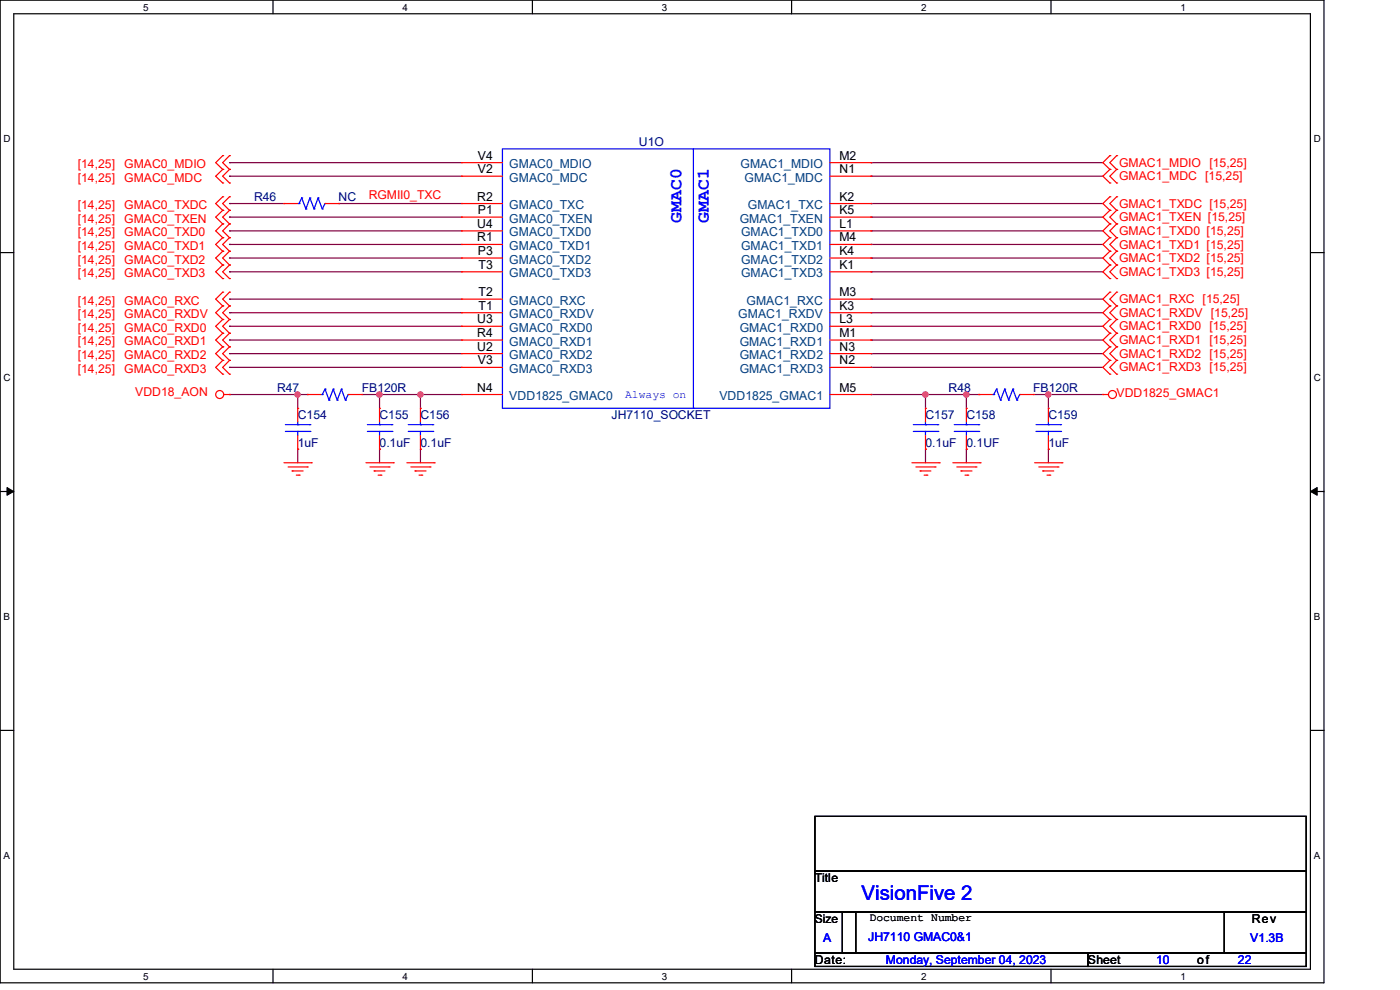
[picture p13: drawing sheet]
<svg xmlns="http://www.w3.org/2000/svg" width="297mm" height="210mm" viewBox="0 0 297 210" stroke-linecap="round" stroke-linejoin="round" font-family="sans-serif">
<defs><g id="words">
<text font-size="4.3" fill="#00f" x="182.8" y="191">VisionFive 2</text>
<g font-size="3.8" fill="#00f">
<text x="144.6" y="47.2" transform="rotate(-90 144.6 47.2)">GMAC0</text>
<text x="150.4" y="47.2" transform="rotate(-90 150.4 47.2)">GMAC1</text>
</g>
<g font-size="2.6" fill="#f00">
<text x="16.5" y="35.6">[14,25]</text>
<text x="26.4" y="35.6">GMAC0_MDIO</text>
<text x="237.4" y="35.3">GMAC1_MDIO [15,25]</text>
<text x="16.5" y="38.6">[14,25]</text>
<text x="26.4" y="38.6">GMAC0_MDC</text>
<text x="237.4" y="38.3">GMAC1_MDC [15,25]</text>
<text x="16.5" y="44.3">[14,25]</text>
<text x="16.5" y="47.2">[14,25]</text>
<text x="26.4" y="44.3">GMAC0_TXDC</text>
<text x="26.4" y="47.2">GMAC0_TXEN</text>
<text x="78.2" y="42.2">RGMII0_TXC</text>
<text x="237.4" y="44.1">GMAC1_TXDC [15,25]</text>
<text x="237.4" y="46.9">GMAC1_TXEN [15,25]</text>
<text x="16.5" y="53">[14,25]</text>
<text x="16.5" y="50.1">[14,25]</text>
<text x="26.4" y="53">GMAC0_TXD1</text>
<text x="26.4" y="50.1">GMAC0_TXD0</text>
<text x="237.4" y="49.8">GMAC1_TXD0 [15,25]</text>
<text x="237.4" y="52.7">GMAC1_TXD1 [15,25]</text>
<text x="16.5" y="58.8">[14,25]</text>
<text x="16.5" y="55.9">[14,25]</text>
<text x="26.4" y="58.8">GMAC0_TXD3</text>
<text x="26.4" y="55.9">GMAC0_TXD2</text>
<text x="237.4" y="58.5">GMAC1_TXD3 [15,25]</text>
<text x="237.4" y="55.6">GMAC1_TXD2 [15,25]</text>
<text x="16.5" y="64.6">[14,25]</text>
<text x="26.4" y="64.6">GMAC0_RXC</text>
<text x="237.4" y="64.3">GMAC1_RXC [15,25]</text>
<text x="16.5" y="70.4">[14,25]</text>
<text x="16.5" y="67.5">[14,25]</text>
<text x="26.4" y="70.4">GMAC0_RXD0</text>
<text x="26.4" y="67.5">GMAC0_RXDV</text>
<text x="237.4" y="70.1">GMAC1_RXD0 [15,25]</text>
<text x="237.4" y="67.2">GMAC1_RXDV [15,25]</text>
<text x="16.5" y="73.3">[14,25]</text>
<text x="16.5" y="76.2">[14,25]</text>
<text x="26.4" y="73.3">GMAC0_RXD1</text>
<text x="26.4" y="76.2">GMAC0_RXD2</text>
<text x="237.4" y="73">GMAC1_RXD1 [15,25]</text>
<text x="237.4" y="75.9">GMAC1_RXD2 [15,25]</text>
<text x="16.5" y="79.1">[14,25]</text>
<text x="26.4" y="79.1">GMAC0_RXD3</text>
<text x="28.7" y="84">VDD18_AON</text>
<text x="237.4" y="78.8">GMAC1_RXD3 [15,25]</text>
<text x="236.9" y="84.3">VDD1825_GMAC1</text>
</g>
<g font-size="2.6">
<text x="101.4" y="33.9">V4</text>
<text x="178.1" y="33.9">M2</text>
<text x="101.4" y="36.7">V2</text>
<text x="178.1" y="36.7">N1</text>
<text x="101.2" y="42.5">R2</text>
<text x="101.4" y="45.4">P1</text>
<text x="178.1" y="42.5">K2</text>
<text x="178.1" y="45.4">K5</text>
<text x="101.2" y="51.2">R1</text>
<text x="101.2" y="48.3">U4</text>
<text x="178.1" y="48.3">L1</text>
<text x="178.1" y="51.2">M4</text>
<text x="101.4" y="54.1">P3</text>
<text x="101.5" y="57">T3</text>
<text x="178.1" y="57">K1</text>
<text x="178.1" y="54.1">K4</text>
<text x="101.5" y="65.7">T1</text>
<text x="101.5" y="62.8">T2</text>
<text x="178.1" y="65.7">K3</text>
<text x="178.1" y="62.8">M3</text>
<text x="101.2" y="71.5">R4</text>
<text x="101.2" y="68.6">U3</text>
<text x="178.1" y="68.6">L3</text>
<text x="178.1" y="71.5">M1</text>
<text x="101.2" y="74.4">U2</text>
<text x="101.4" y="77.3">V3</text>
<text x="178.1" y="77.3">N2</text>
<text x="178.1" y="74.4">N3</text>
<text x="101.2" y="83.1">N4</text>
<text x="178.1" y="83.1">M5</text>
<text x="172.9" y="187.1">Title</text>
<text x="265.6" y="195.8">Rev</text>
<text x="172.9" y="204.5">Date:</text>
<text x="230.8" y="204.5">Sheet</text>
<text x="254" y="204.5">of</text>
</g>
<g font-size="2.6" fill="#004080">
<text x="108" y="35.7">GMAC0_MDIO</text>
<text x="157.1" y="35.7">GMAC1_MDIO</text>
<text x="108" y="38.6">GMAC0_MDC</text>
<text x="157.9" y="38.6">GMAC1_MDC</text>
<text x="108" y="47.2">GMAC0_TXEN</text>
<text x="108" y="44.4">GMAC0_TXC</text>
<text x="156.9" y="47.2">GMAC1_TXEN</text>
<text x="158.7" y="44.4">GMAC1_TXC</text>
<text x="108" y="53">GMAC0_TXD1</text>
<text x="108" y="50.2">GMAC0_TXD0</text>
<text x="157.2" y="50.2">GMAC1_TXD0</text>
<text x="157.2" y="53">GMAC1_TXD1</text>
<text x="108" y="55.9">GMAC0_TXD2</text>
<text x="108" y="58.8">GMAC0_TXD3</text>
<text x="157.2" y="58.8">GMAC1_TXD3</text>
<text x="157.2" y="55.9">GMAC1_TXD2</text>
<text x="108" y="64.6">GMAC0_RXC</text>
<text x="158.4" y="64.6">GMAC1_RXC</text>
<text x="108" y="67.5">GMAC0_RXDV</text>
<text x="108" y="70.4">GMAC0_RXD0</text>
<text x="156.6" y="67.5">GMAC1_RXDV</text>
<text x="156.9" y="70.4">GMAC1_RXD0</text>
<text x="108" y="73.3">GMAC0_RXD1</text>
<text x="108" y="76.2">GMAC0_RXD2</text>
<text x="156.9" y="73.3">GMAC1_RXD1</text>
<text x="156.9" y="76.2">GMAC1_RXD2</text>
<text x="108" y="79.1">GMAC0_RXD3</text>
<text x="156.9" y="79.1">GMAC1_RXD3</text>
<text x="108" y="84.9">VDD1825_GMAC0</text>
<text x="152.6" y="84.9">VDD1825_GMAC1</text>
</g>
<g font-size="2.6" fill="#000080">
<text x="135.6" y="31">U1O</text>
<text x="53.9" y="42.6">R46</text>
<text x="71.8" y="42.6">NC</text>
<text x="58.8" y="83.1">R47</text>
<text x="76.7" y="83.1">FB120R</text>
<text x="201.3" y="83.1">R48</text>
<text x="219.2" y="83.1">FB120R</text>
<text x="63.2" y="88.9">C154</text>
<text x="80.5" y="88.9">C155</text>
<text x="89.2" y="88.9">C156</text>
<text x="129.8" y="88.9">JH7110_SOCKET</text>
<text x="196.3" y="88.9">C157</text>
<text x="205" y="88.9">C158</text>
<text x="222.4" y="88.9">C159</text>
<text x="63.2" y="94.7">1uF</text>
<text x="80.5" y="94.7">0.1uF</text>
<text x="89.2" y="94.7">0.1uF</text>
<text x="196.3" y="94.7">0.1uF</text>
<text x="205" y="94.7">0.1UF</text>
<text x="222.4" y="94.7">1uF</text>
</g>
<g font-size="2.6" fill="#00f">
<text x="174.6" y="199.8">A</text>
<text x="184.2" y="199.6">JH7110 GMAC0&amp;1</text>
<text x="265.3" y="199.8">V1.3B</text>
<text x="188" y="204.5">Monday, September 04, 2023</text>
<text x="245.3" y="204.5">10</text>
<text x="262.6" y="204.5">22</text>
</g>
<text font-size="2.5" x="172.9" y="195.7">Size</text>
<text font-size="2.4" fill="#00f" x="132.6" y="84.5">Always on</text>
<text font-size="2.4" x="184.5" y="195.4">Document Number</text>
<g font-size="2.1">
<text x="30.4" y="2.2">5</text>
<text x="85.4" y="2.2">4</text>
<text x="140.4" y="2.2">3</text>
<text x="195.4" y="2.2">2</text>
<text x="250.4" y="2.2">1</text>
<text x=".8" y="30.1">D</text>
<text x="278.7" y="30.1">D</text>
<text x=".8" y="80.8">C</text>
<text x="278.7" y="80.8">C</text>
<text x=".8" y="131.5">B</text>
<text x="278.7" y="131.5">B</text>
<text x=".8" y="182.2">A</text>
<text x="278.7" y="182.2">A</text>
<text x="30.4" y="207.8">5</text>
<text x="85.4" y="207.8">4</text>
<text x="140.4" y="207.8">3</text>
<text x="195.4" y="207.8">2</text>
<text x="250.4" y="207.8">1</text>
</g>
</g></defs>
<path d="M0 0h280.9v208.5h-280.9zM2.9 2.9h275.1v202.7h-275.1z" fill="none" stroke="#000" stroke-width=".25"/>
<g fill="#fff">
<path d="M30.4 .3h1.1v2.4h-1.1z"/>
<path d="M30.4 205.9h1.1v2.3h-1.1z"/>
</g>
<path d="M57.9 0v2.9M57.9 205.6v2.9" fill="none" stroke="#000" stroke-width=".25"/>
<g fill="#fff">
<path d="M85.4 .3h1.1v2.4h-1.1z"/>
<path d="M85.4 205.9h1.1v2.3h-1.1z"/>
</g>
<path d="M112.9 0v2.9M112.9 205.6v2.9" fill="none" stroke="#000" stroke-width=".25"/>
<g fill="#fff">
<path d="M140.4 .3h1.2v2.4h-1.2z"/>
<path d="M140.4 205.9h1.2v2.3h-1.2z"/>
</g>
<path d="M167.9 0v2.9M167.9 205.6v2.9" fill="none" stroke="#000" stroke-width=".25"/>
<g fill="#fff">
<path d="M195.4 .3h1.2v2.4h-1.2z"/>
<path d="M195.4 205.9h1.2v2.3h-1.2z"/>
</g>
<path d="M223 0v2.9M223 205.6v2.9" fill="none" stroke="#000" stroke-width=".25"/>
<g fill="#fff">
<path d="M250.4 .3h1.2v2.4h-1.2z"/>
<path d="M250.4 205.9h1.2v2.3h-1.2z"/>
<path d="M.8 28.2h1.4v2.4h-1.4z"/>
<path d="M278.7 28.2h1.5v2.4h-1.5z"/>
<path d="M.8 78.9h1.4v2.3h-1.4z"/>
<path d="M278.7 78.9h1.5v2.3h-1.5z"/>
</g>
<path d="M0 53.6h2.9M278 53.6h2.9" fill="none" stroke="#000" stroke-width=".25"/>
<g fill="#fff">
<path d="M.8 129.6h1.3v2.3h-1.3z"/>
<path d="M278.7 129.6h1.4v2.3h-1.4z"/>
</g>
<path d="M0 104.3h2.9M278 104.3h2.9" fill="none" stroke="#000" stroke-width=".25"/>
<path d="M1.5 103.4l1.4 .9-1.4 .8zM278 104.3l1.4-.9v1.7z" fill="#000" stroke="#000" stroke-width=".21"/>
<g fill="#fff">
<path d="M.8 180.3h1.3v2.3h-1.3z"/>
<path d="M278.7 180.3h1.4v2.3h-1.4z"/>
</g>
<path d="M0 154.9h2.9M278 154.9h2.9M172.9 173.2h104.2v11.6h-104.2zM172.9 184.8h104.2v8.7h-104.2zM172.9 193.5h8.7v8.6h-8.7zM178.7 193.5h81.1v8.6h-81.1zM259.8 193.5h17.3v8.6h-17.3zM172.9 202.1h57.9v2.9h-57.9zM230.8 202.1h46.3v2.9h-46.3z" fill="none" stroke="#000" stroke-width=".25"/>
<g fill="none" stroke="#800040" stroke-width=".25">
<path d="M48.7 34.5h.1M48.7 37.4h.1M48.7 37.4h49.2M48.7 34.5h49.2M184.8 37.4h.1M184.8 34.5h.1M184.8 37.4h49.2M184.8 34.5h49.2M48.7 43.2h.1M48.7 46.1h.1M48.7 49h.1M48.7 51.9h.1"/>
<path d="M48.7 54.7h.1M48.7 57.7h.1M48.7 43.2h11.5M48.7 46.1h49.2M48.7 49h49.2M48.7 51.9h49.2M48.7 54.7h49.2M48.7 57.7h49.2M71.8 43.2h.1M71.8 43.2h26.1M184.8 43.2h.1M184.8 46.1h.1"/>
<path d="M184.8 49h.1M184.8 51.9h.1M184.8 54.7h.1M184.8 57.7h.1M184.8 43.2h49.2M184.8 46.1h49.2M184.8 49h49.2M184.8 51.9h49.2M184.8 54.7h49.2M184.8 57.7h49.2M48.7 63.5h.1M48.7 66.3h.1"/>
<path d="M48.7 75h.1M48.7 77.9h.1M48.7 69.2h.1M48.7 72.1h.1M48.7 72.1h49.2M48.7 69.2h49.2M48.7 77.9h49.2M48.7 75h49.2M48.7 66.3h49.2M48.7 63.5h49.2M184.8 72.1h.1M184.8 69.2h.1"/>
<path d="M184.8 77.9h.1M184.8 75h.1M184.8 66.3h.1M184.8 63.5h.1M184.8 72.1h49.2M184.8 69.2h49.2M184.8 77.9h49.2M184.8 75h49.2M184.8 66.3h49.2M184.8 63.5h49.2M48.7 83.7h.1M48.7 83.7h16.5"/>
<path d="M63.2 95.3h.1M63.2 83.7h.1M63.2 83.7v2.9M63.2 95.3v2.9M65.2 83.7h.1M76.8 83.7h21.1M80.5 83.7h.1M80.5 95.3h.1M80.5 83.7v2.9M80.5 95.3v2.9M89.2 83.7h.1M89.2 95.3h.1"/>
<path d="M89.2 83.7v2.9M89.2 95.3v2.9M184.8 83.7h.1M184.8 83.7h22.8M196.3 83.7h.1M196.3 95.3h.1M196.3 83.7v2.9M196.3 95.3v2.9M205 83.7h.1M205 95.3h.1M205 83.7v2.9M205 95.3v2.9"/>
<path d="M207.6 83.7h.1M219.2 83.7h14.8M222.4 95.3h.1M222.4 83.7h.1M222.4 83.7v2.9M222.4 95.3v2.9"/>
</g>
<g fill="#f0f" stroke="#f0f" stroke-width=".25">
<circle cx="63.1" cy="83.7" r=".55"/>
<circle cx="89.2" cy="83.7" r=".55"/>
<circle cx="205" cy="83.7" r=".55"/>
<circle cx="196.3" cy="83.7" r=".56"/>
<circle cx="80.5" cy="83.7" r=".56"/>
<circle cx="222.4" cy="83.7" r=".55"/>
</g>
<g fill="none" stroke="#f00" stroke-width=".25">
<path d="M47.2 33h.1M47.2 35.9h.1M47.2 38.8h.1M47.2 33l-1.4 1.5 1.4 1.4M47.2 35.9l-1.4 1.5 1.4 1.4M48.7 33h.1M48.7 35.9h.1M48.7 38.8h.1M48.7 33l-1.5 1.5 1.5 1.4M48.7 35.9l-1.5 1.5 1.5 1.4M97.9 37.4h.1M97.9 34.5h.1"/>
<path d="M97.9 34.5h8.7M97.9 37.4h8.7M176.1 34.5h8.7M176.1 37.4h8.7M184.8 34.5h.1M184.8 37.4h.1M235.5 35.9h.1M235.5 38.8h.1M235.5 33h.1M235.5 35.9l-1.5 1.5 1.5 1.4M235.5 33l-1.5 1.5 1.5 1.4M236.9 38.8h.1"/>
<path d="M236.9 35.9h.1M236.9 33h.1M236.9 35.9l-1.4 1.5 1.4 1.4M236.9 33l-1.4 1.5 1.4 1.4M47.2 50.4h.1M47.2 53.3h.1M47.2 47.5h.1M47.2 56.2h.1M47.2 59.1h.1M47.2 41.7h.1M47.2 44.6h.1M47.2 50.4l-1.4 1.5 1.4 1.4"/>
<path d="M47.2 47.5l-1.4 1.5 1.4 1.4M47.2 56.2l-1.4 1.5 1.4 1.4M47.2 53.3l-1.4 1.4 1.4 1.5M47.2 41.7l-1.4 1.5 1.4 1.4M47.2 44.6l-1.4 1.5 1.4 1.4M48.7 50.4h.1M48.7 53.3h.1M48.7 47.5h.1M48.7 56.2h.1M48.7 59.1h.1M48.7 41.7h.1M48.7 44.6h.1"/>
<path d="M48.7 50.4l-1.5 1.5 1.5 1.4M48.7 47.5l-1.5 1.5 1.5 1.4M48.7 56.2l-1.5 1.5 1.5 1.4M48.7 53.3l-1.5 1.4 1.5 1.5M48.7 41.7l-1.5 1.5 1.5 1.4M48.7 44.6l-1.5 1.5 1.5 1.4M60.2 43.2h.1M60.2 43.2h3M69 43.2h2.8M71.8 43.2h.1M97.9 46.1h.1M97.9 54.7h.1"/>
<path d="M97.9 51.9h.1M97.9 43.2h.1M97.9 57.7h.1M97.9 49h.1M97.9 57.7h8.7M97.9 43.2h8.7M97.9 54.7h8.7M97.9 46.1h8.7M97.9 49h8.7M97.9 51.9h8.7M176.1 57.7h8.7M176.1 43.2h8.7"/>
<path d="M176.1 54.7h8.7M176.1 46.1h8.7M176.1 49h8.7M176.1 51.9h8.7M184.8 57.7h.1M184.8 43.2h.1M184.8 54.7h.1M184.8 46.1h.1M184.8 49h.1M184.8 51.9h.1M235.5 47.5h.1M235.5 50.4h.1"/>
<path d="M235.5 53.3h.1M235.5 56.2h.1M235.5 59.1h.1M235.5 41.7h.1M235.5 44.6h.1M235.5 47.5l-1.5 1.5 1.5 1.4M235.5 50.4l-1.5 1.5 1.5 1.4M235.5 56.2l-1.5 1.5 1.5 1.4M235.5 53.3l-1.5 1.4 1.5 1.5M235.5 41.7l-1.5 1.5 1.5 1.4M235.5 44.6l-1.5 1.5 1.5 1.4M236.9 50.4h.1"/>
<path d="M236.9 47.5h.1M236.9 53.3h.1M236.9 59.1h.1M236.9 56.2h.1M236.9 44.6h.1M236.9 41.7h.1M236.9 47.5l-1.4 1.5 1.4 1.4M236.9 50.4l-1.4 1.5 1.4 1.4M236.9 56.2l-1.4 1.5 1.4 1.4M236.9 53.3l-1.4 1.4 1.4 1.5M236.9 41.7l-1.4 1.5 1.4 1.4M236.9 44.6l-1.4 1.5 1.4 1.4"/>
<path d="M47.2 70.7h.1M47.2 73.6h.1M47.2 67.8h.1M47.2 76.5h.1M47.2 79.4h.1M47.2 62h.1M47.2 64.9h.1M47.2 70.7l-1.4 1.4 1.4 1.5M47.2 67.8l-1.4 1.4 1.4 1.5M47.2 76.5l-1.4 1.4 1.4 1.5M47.2 73.6l-1.4 1.4 1.4 1.5M47.2 62l-1.4 1.5 1.4 1.4"/>
<path d="M47.2 64.9l-1.4 1.4 1.4 1.5M48.7 70.7h.1M48.7 73.6h.1M48.7 67.8h.1M48.7 76.5h.1M48.7 79.4h.1M48.7 62h.1M48.7 64.9h.1M48.7 70.7l-1.5 1.4 1.5 1.5M48.7 67.8l-1.5 1.4 1.5 1.5M48.7 76.5l-1.5 1.4 1.5 1.5M48.7 73.6l-1.5 1.4 1.5 1.5"/>
<path d="M48.7 62l-1.5 1.5 1.5 1.4M48.7 64.9l-1.5 1.4 1.5 1.5M97.9 72.1h.1M97.9 66.3h.1M97.9 63.5h.1M97.9 75h.1M97.9 69.2h.1M97.9 77.9h.1M97.9 66.3h8.7M97.9 69.2h8.7M97.9 72.1h8.7M97.9 63.5h8.7"/>
<path d="M97.9 77.9h8.7M97.9 75h8.7M176.1 66.3h8.7M176.1 69.2h8.7M176.1 72.1h8.7M176.1 63.5h8.7M176.1 77.9h8.7M176.1 75h8.7M184.8 66.3h.1M184.8 69.2h.1M184.8 72.1h.1M184.8 63.5h.1"/>
<path d="M184.8 77.9h.1M184.8 75h.1M235.5 70.7h.1M235.5 73.6h.1M235.5 67.8h.1M235.5 76.5h.1M235.5 79.4h.1M235.5 64.9h.1M235.5 62h.1M235.5 70.7l-1.5 1.4 1.5 1.5M235.5 67.8l-1.5 1.4 1.5 1.5M235.5 76.5l-1.5 1.4 1.5 1.5"/>
<path d="M235.5 73.6l-1.5 1.4 1.5 1.5M235.5 64.9l-1.5 1.4 1.5 1.5M235.5 62l-1.5 1.5 1.5 1.4M236.9 73.6h.1M236.9 70.7h.1M236.9 67.8h.1M236.9 79.4h.1M236.9 76.5h.1M236.9 64.9h.1M236.9 62h.1M236.9 70.7l-1.4 1.4 1.4 1.5M236.9 67.8l-1.4 1.4 1.4 1.5"/>
<path d="M236.9 76.5l-1.4 1.4 1.4 1.5M236.9 73.6l-1.4 1.4 1.4 1.5M236.9 64.9l-1.4 1.4 1.4 1.5M236.9 62l-1.4 1.5 1.4 1.4M47.5 83.7h1.2M48.7 83.7h.1M60.2 98.2h5.8M61.1 99.1h4.1M62 99.9h.1M62 99.9h2.3M63.2 86.6h.1M63.2 95.3h.1"/>
<path d="M63.2 86.6v2.9M63.2 92.4v2.9M65.2 99.1h.1M65.2 83.7h.1M65.2 83.7h2.9M66 98.2h.1M73.9 83.7h2.9M76.8 83.7h.1M77.6 98.2h5.8M78.5 99.1h4M79.4 99.9h.1M79.4 99.9h2.3"/>
<path d="M80.5 86.6h.1M80.5 95.3h.1M80.5 86.6v2.9M80.5 92.4v2.9M82.5 99.1h.1M83.4 98.2h.1M86.3 98.2h5.8M87.2 99.1h4M88.1 99.9h.1M88.1 99.9h2.3M89.2 86.6h.1M89.2 95.3h.1"/>
<path d="M89.2 86.6v2.9M89.2 92.4v2.9M91.2 99.1h.1M92.1 98.2h.1M97.9 83.7h.1M97.9 83.7h8.7M176.1 83.7h8.7M184.8 83.7h.1M193.5 98.2h5.8M194.3 99.1h4.1M195.2 99.9h.1M195.2 99.9h2.3"/>
<path d="M196.3 86.6h.1M196.3 95.3h.1M196.3 86.6v2.9M196.3 92.4v2.9M198.4 99.1h.1M199.3 98.2h.1M202.1 98.2h5.8M203 99.1h4.1M203.9 99.9h.1M203.9 99.9h2.3M205 86.6h.1M205 95.3h.1"/>
<path d="M205 86.6v2.9M205 92.4v2.9M207.1 99.1h.1M207.6 83.7h.1M207.6 83.7h2.9M207.9 98.2h.1M216.3 83.7h2.9M219.2 83.7h.1M219.5 98.2h5.8M220.4 99.1h4.1M221.2 99.9h.1M221.2 99.9h2.4"/>
<path d="M222.4 86.6h.1M222.4 95.3h.1M222.4 86.6v2.9M222.4 92.4v2.9M224.5 99.1h.1M225.3 98.2h.1M234 83.7h.1M234 83.7h1.2M62.9 100.8h.6M63.5 100.8h.1M80.2 100.8h.6M80.8 100.8h.1"/>
<path d="M88.9 100.8h.6M89.5 100.8h.1M196 100.8h.6M196.6 100.8h.1M204.7 100.8h.6M205.3 100.8h.1M222.1 100.8h.6M222.7 100.8h.1"/>
<circle cx="46.6" cy="83.7" r=".85"/>
<circle cx="236" cy="83.7" r=".85"/>
</g>
<g fill="none" stroke="#00f" stroke-width=".25">
<path d="M106.6 31.6h69.5v55h-69.5zM147.1 31.6v55M63.2 43.2h.3M63.5 43.2h.1M64 42h.1M64 42l-.5 1.2M64 42l.9 2.3M64.9 44.3h.1M65.7 42h.1M65.7 42l-.8 2.3M65.7 42l.9 2.3M66.6 44.3h.1"/>
<path d="M67.5 42h.1M67.5 42l-.9 2.3M67.5 42l.9 2.3M68.4 44.3h.1M69 43.2h.1M69 43.2l-.6 1.1M60.5 91.5h5.2M60.5 90.1h5.2M63.2 90.1h.1M63.2 91.5h.1M63.2 89.5v.6M63.2 91.5v.9"/>
<path d="M65.7 91.5h.1M65.7 90.1h.1M68.1 83.7h.3M68.4 83.7h.1M69 82.5h.1M69 82.5l-.6 1.2M69 82.5l.8 2.4M69.8 84.9h.1M70.7 82.5h.1M70.7 82.5l-.9 2.4M70.7 82.5l.8 2.4M71.5 84.9h.1"/>
<path d="M72.4 82.5h.1M72.4 82.5l-.9 2.4M72.4 82.5l.9 2.4M73.3 84.9h.1M73.9 83.7h.1M73.9 83.7l-.6 1.2M77.9 91.5h5.2M77.9 90.1h5.2M80.5 90.1h.1M80.5 91.5h.1M80.5 89.5v.6M80.5 91.5v.9"/>
<path d="M83.1 91.5h.1M83.1 90.1h.1M86.6 91.5h5.2M86.6 90.1h5.2M89.2 90.1h.1M89.2 91.5h.1M89.2 89.5v.6M89.2 91.5v.9M91.8 91.5h.1M91.8 90.1h.1M147.1 86.6h.1M193.8 91.5h5.2"/>
<path d="M193.8 90.1h5.2M196.3 90.1h.1M196.3 91.5h.1M196.3 89.5v.6M196.3 91.5v.9M199 91.5h.1M199 90.1h.1M202.4 91.5h5.2M202.4 90.1h5.2M205 90.1h.1M205 91.5h.1M205 89.5v.6"/>
<path d="M205 91.5v.9M207.6 91.5h.1M207.6 90.1h.1M210.5 83.7h.3M210.8 83.7h.1M211.4 82.5h.1M211.4 82.5l-.6 1.2M211.4 82.5l.9 2.4M212.3 84.9h.1M213.1 82.5h.1M213.1 82.5l-.8 2.4M213.1 82.5l.9 2.4"/>
<path d="M214 84.9h.1M214.9 82.5h.1M214.9 82.5l-.9 2.4M214.9 82.5l.8 2.4M215.7 84.9h.1M216.3 83.7h.1M216.3 83.7l-.6 1.2M219.8 91.5h5.2M219.8 90.1h5.2M222.4 90.1h.1M222.4 91.5h.1M222.4 89.5v.6"/>
<path d="M222.4 91.5v.9M225 91.5h.1M225 90.1h.1"/>
</g>
<use href="#words"/>
</svg>
